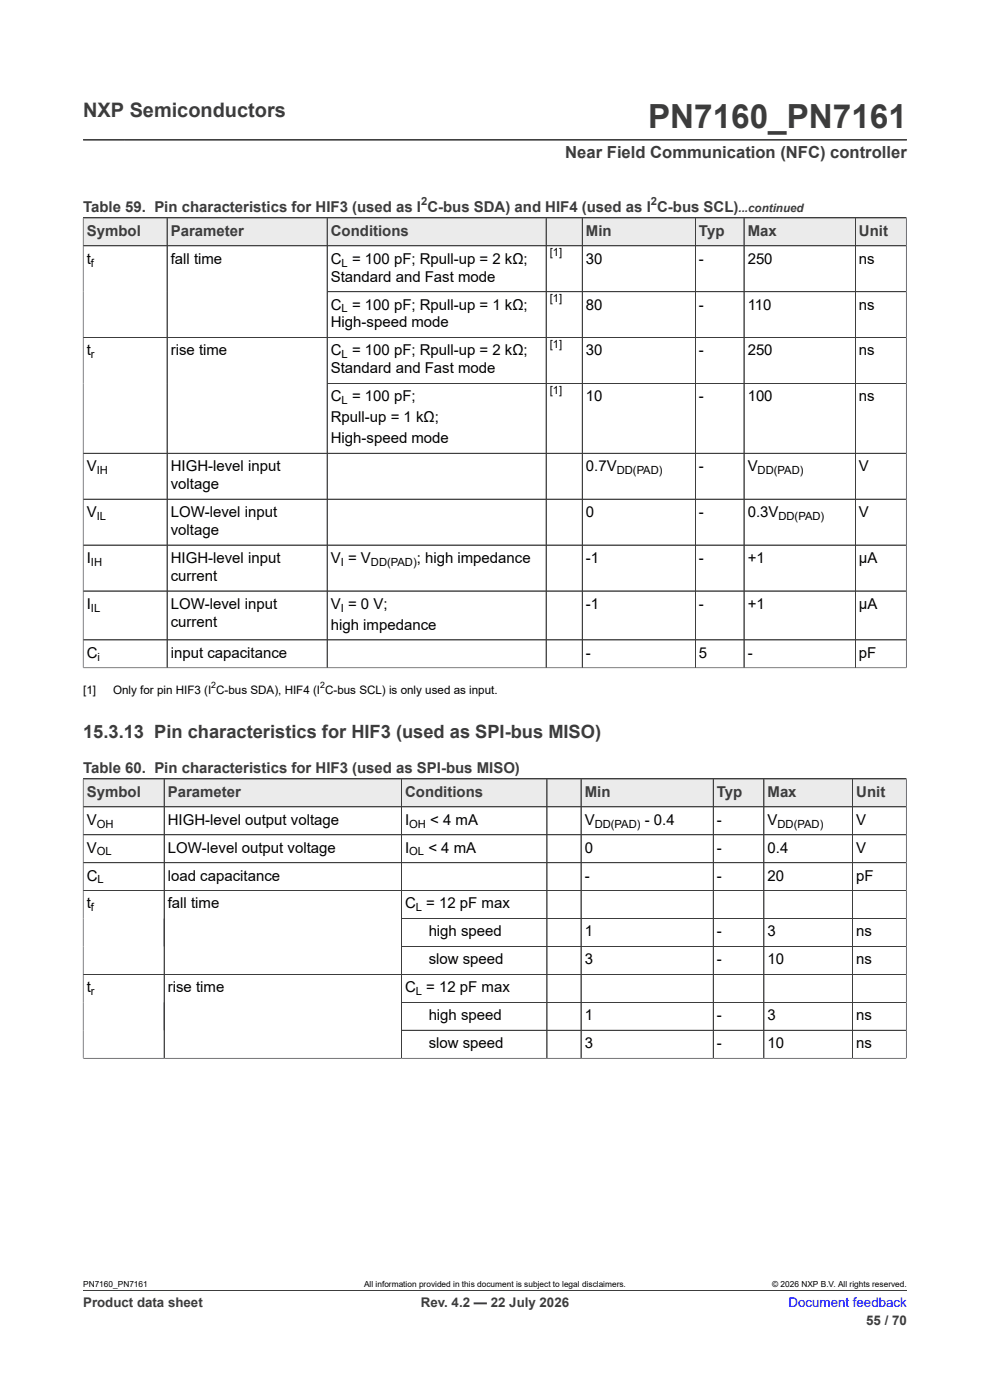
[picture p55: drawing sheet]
<svg xmlns="http://www.w3.org/2000/svg" width="210mm" height="297mm" viewBox="0 0 210 297" stroke-linecap="round" stroke-linejoin="round" font-family="sans-serif">
<defs><g id="words">
<text font-size="7.1" fill="#3c3c3c" x="137.5" y="27.2">PN7160_PN7161</text>
<text font-size="4.2" fill="#3c3c3c" x="17.6" y="24.8">NXP Semiconductors</text>
<text font-size="3.9" fill="#3c3c3c" x="17.6" y="156.5">15.3.13 Pin characteristics for HIF3 (used as SPI-bus MISO)</text>
<text font-size="3.5" fill="#3c3c3c" x="119.9" y="33.5">Near Field Communication (NFC) controller</text>
<g font-size="3.2" fill="#3c3c3c">
<text x="17.6" y="45.1">Table 59. Pin characteristics for HIF3 (used as I C-bus SDA) and HIF4 (used as I C-bus SCL)</text>
<text x="18.4" y="50">Symbol</text>
<text x="36.2" y="50">Parameter</text>
<text x="70.2" y="50">Conditions</text>
<text x="124.3" y="50">Min</text>
<text x="148.3" y="50">Typ</text>
<text x="158.6" y="50">Max</text>
<text x="182.2" y="50">Unit</text>
<text x="17.6" y="164.1">Table 60. Pin characteristics for HIF3 (used as SPI-bus MISO)</text>
<text x="18.4" y="169">Symbol</text>
<text x="35.6" y="169">Parameter</text>
<text x="85.9" y="169">Conditions</text>
<text x="124" y="169">Min</text>
<text x="152.1" y="169">Typ</text>
<text x="162.8" y="169">Max</text>
<text x="181.6" y="169">Unit</text>
</g>
<g font-size="3.2">
<text x="18.4" y="55.9">t</text>
<text x="36.2" y="55.9">fall time</text>
<text x="70.2" y="55.9">C = 100 pF; Rpull-up = 2 kΩ;</text>
<text x="70.2" y="59.7">Standard and Fast mode</text>
<text x="124.3" y="55.9">30</text>
<text x="148.3" y="55.9">-</text>
<text x="158.6" y="55.9">250</text>
<text x="182.2" y="55.9">ns</text>
<text x="70.2" y="65.7">C = 100 pF; Rpull-up = 1 kΩ;</text>
<text x="124.3" y="65.7">80</text>
<text x="148.3" y="65.7">-</text>
<text x="158.6" y="65.7">110</text>
<text x="182.2" y="65.7">ns</text>
<text x="70.2" y="69.5">High-speed mode</text>
<text x="18.4" y="75.4">t</text>
<text x="36.2" y="75.4">rise time</text>
<text x="70.2" y="75.4">C = 100 pF; Rpull-up = 2 kΩ;</text>
<text x="124.3" y="75.4">30</text>
<text x="148.3" y="75.4">-</text>
<text x="158.6" y="75.4">250</text>
<text x="182.2" y="75.4">ns</text>
<text x="70.2" y="79.2">Standard and Fast mode</text>
<text x="70.2" y="85.1">C = 100 pF;</text>
<text x="70.2" y="89.6">Rpull-up = 1 kΩ;</text>
<text x="124.3" y="85.1">10</text>
<text x="148.3" y="85.1">-</text>
<text x="158.6" y="85.1">100</text>
<text x="182.2" y="85.1">ns</text>
<text x="70.2" y="94">High-speed mode</text>
<text x="18.4" y="100">V</text>
<text x="36.2" y="100">HIGH-level input</text>
<text x="124.3" y="100">0.7V</text>
<text x="148.3" y="100">-</text>
<text x="158.6" y="100">V</text>
<text x="182.2" y="100">V</text>
<text x="36.2" y="103.8">voltage</text>
<text x="18.4" y="109.7">V</text>
<text x="36.2" y="109.7">LOW-level input</text>
<text x="36.2" y="113.5">voltage</text>
<text x="124.3" y="109.7">0</text>
<text x="148.3" y="109.7">-</text>
<text x="158.6" y="109.7">0.3V</text>
<text x="182.2" y="109.7">V</text>
<text x="18.4" y="119.4">I</text>
<text x="36.2" y="119.4">HIGH-level input</text>
<text x="70.2" y="119.4">V = V</text>
<text x="88.4" y="119.4">; high impedance</text>
<text x="124.3" y="119.4">-1</text>
<text x="148.3" y="119.4">-</text>
<text x="158.6" y="119.4">+1</text>
<text x="182.2" y="119.4">μA</text>
<text x="36.2" y="123.2">current</text>
<text x="18.4" y="129.2">I</text>
<text x="36.2" y="129.2">LOW-level input</text>
<text x="70.2" y="129.2">V = 0 V;</text>
<text x="124.3" y="129.2">-1</text>
<text x="148.3" y="129.2">-</text>
<text x="158.6" y="129.2">+1</text>
<text x="182.2" y="129.2">μA</text>
<text x="36.2" y="133">current</text>
<text x="70.2" y="133.6">high impedance</text>
<text x="18.4" y="139.5">C</text>
<text x="36.2" y="139.5">input capacitance</text>
<text x="124.3" y="139.5">-</text>
<text x="148.3" y="139.5">5</text>
<text x="158.6" y="139.5">-</text>
<text x="182.2" y="139.5">pF</text>
<text x="18.4" y="174.9">V</text>
<text x="35.6" y="174.9">HIGH-level output voltage</text>
<text x="85.9" y="174.9">I</text>
<text x="91.3" y="174.9">&lt; 4 mA</text>
<text x="124" y="174.9">V</text>
<text x="136.8" y="174.9">- 0.4</text>
<text x="152.1" y="174.9">-</text>
<text x="162.8" y="174.9">V</text>
<text x="181.6" y="174.9">V</text>
<text x="18.4" y="180.9">V</text>
<text x="35.6" y="180.9">LOW-level output voltage</text>
<text x="85.9" y="180.9">I</text>
<text x="90.9" y="180.9">&lt; 4 mA</text>
<text x="124" y="180.9">0</text>
<text x="152.1" y="180.9">-</text>
<text x="162.8" y="180.9">0.4</text>
<text x="181.6" y="180.9">V</text>
<text x="18.4" y="186.8">C</text>
<text x="35.6" y="186.8">load capacitance</text>
<text x="124" y="186.8">-</text>
<text x="152.1" y="186.8">-</text>
<text x="162.8" y="186.8">20</text>
<text x="181.6" y="186.8">pF</text>
<text x="18.4" y="192.7">t</text>
<text x="35.6" y="192.7">fall time</text>
<text x="85.9" y="192.7">C = 12 pF max</text>
<text x="90.9" y="198.7">high speed</text>
<text x="124" y="198.7">1</text>
<text x="152.1" y="198.7">-</text>
<text x="162.8" y="198.7">3</text>
<text x="181.6" y="198.7">ns</text>
<text x="90.9" y="204.6">slow speed</text>
<text x="124" y="204.6">3</text>
<text x="152.1" y="204.6">-</text>
<text x="162.8" y="204.6">10</text>
<text x="181.6" y="204.6">ns</text>
<text x="18.4" y="210.5">t</text>
<text x="35.6" y="210.5">rise time</text>
<text x="85.9" y="210.5">C = 12 pF max</text>
<text x="90.9" y="216.4">high speed</text>
<text x="124" y="216.4">1</text>
<text x="152.1" y="216.4">-</text>
<text x="162.8" y="216.4">3</text>
<text x="181.6" y="216.4">ns</text>
<text x="90.9" y="222.4">slow speed</text>
<text x="124" y="222.4">3</text>
<text x="152.1" y="222.4">-</text>
<text x="162.8" y="222.4">10</text>
<text x="181.6" y="222.4">ns</text>
</g>
<g font-size="2.8" fill="#3c3c3c">
<text x="17.6" y="277.3">Product data sheet</text>
<text x="89.3" y="277.3">Rev. 4.2 — 22 July 2026</text>
<text x="183.7" y="281">55 / 70</text>
</g>
<text font-size="2.8" fill="#00f" x="167.3" y="277.3">Document feedback</text>
<text font-size="2.5" fill="#3c3c3c" x="156.6" y="45.1">...continued</text>
<g font-size="2.5">
<text x="17.6" y="147.3">[1]</text>
<text x="24" y="147.3">Only for pin HIF3 (I C-bus SDA), HIF4 (I C-bus SCL) is only used as input.</text>
</g>
<g font-size="2.4" fill="#3c3c3c">
<text x="89.3" y="43.4">2</text>
<text x="138.1" y="43.4">2</text>
</g>
<g font-size="2.4">
<text x="19.3" y="56.5">f</text>
<text x="72.5" y="56.5">L</text>
<text x="116.6" y="54.3">[1]</text>
<text x="116.6" y="64">[1]</text>
<text x="72.5" y="66.3">L</text>
<text x="19.3" y="76">r</text>
<text x="72.5" y="76">L</text>
<text x="116.6" y="73.8">[1]</text>
<text x="116.6" y="83.5">[1]</text>
<text x="72.5" y="85.8">L</text>
<text x="20.5" y="100.6">IH</text>
<text x="130.8" y="100.6">DD(PAD)</text>
<text x="160.7" y="100.6">DD(PAD)</text>
<text x="20.5" y="110.3">IL</text>
<text x="165.1" y="110.3">DD(PAD)</text>
<text x="19.3" y="120">IH</text>
<text x="72.3" y="120">I</text>
<text x="78.7" y="120">DD(PAD)</text>
<text x="19.3" y="129.8">IL</text>
<text x="72.3" y="129.8">I</text>
<text x="20.7" y="140.2">i</text>
<text x="20.5" y="175.6">OH</text>
<text x="86.8" y="175.6">OH</text>
<text x="126.1" y="175.6">DD(PAD)</text>
<text x="164.9" y="175.6">DD(PAD)</text>
<text x="20.5" y="181.5">OL</text>
<text x="86.8" y="181.5">OL</text>
<text x="20.7" y="187.4">L</text>
<text x="19.3" y="193.3">f</text>
<text x="88.2" y="193.3">L</text>
<text x="19.3" y="211.1">r</text>
<text x="88.2" y="211.1">L</text>
</g>
<g font-size="1.9">
<text x="44.8" y="146">2</text>
<text x="67.9" y="146">2</text>
</g>
<g font-size="1.8">
<text x="17.6" y="273.1">PN7160_PN7161</text>
<text x="77.2" y="273.1">All information provided in this document is subject to legal disclaimers.</text>
<text x="163.8" y="273.1">© 2026 NXP B.V. All rights reserved.</text>
</g>
</g></defs>
<path d="M17.6 29.7h174.8M17.6 46.2h174.6" fill="none" stroke="#3c3c3c" stroke-width=".21"/>
<path d="M17.7 46.3h17.7v5.8h-17.7z" fill="#ebebeb"/>
<path d="M17.6 46.2h17.8v5.9h-17.8z" fill="none" stroke="#3c3c3c" stroke-width=".21"/>
<path d="M35.5 46.3h33.8v5.8h-33.8z" fill="#ebebeb"/>
<path d="M35.4 46.2h34v5.9h-34z" fill="none" stroke="#3c3c3c" stroke-width=".21"/>
<path d="M69.5 46.3h46.3v5.8h-46.3z" fill="#ebebeb"/>
<path d="M69.4 46.2h46.5v5.9h-46.5z" fill="none" stroke="#3c3c3c" stroke-width=".21"/>
<path d="M115.9 46.3h7.5v5.8h-7.5z" fill="#ebebeb"/>
<path d="M115.9 46.2h7.6v5.9h-7.6z" fill="none" stroke="#3c3c3c" stroke-width=".21"/>
<path d="M123.6 46.3h23.8v5.8h-23.8z" fill="#ebebeb"/>
<path d="M123.5 46.2h24v5.9h-24z" fill="none" stroke="#3c3c3c" stroke-width=".21"/>
<path d="M147.6 46.3h10.2v5.8h-10.2z" fill="#ebebeb"/>
<path d="M147.5 46.2h10.3v5.9h-10.3z" fill="none" stroke="#3c3c3c" stroke-width=".21"/>
<path d="M157.9 46.3h23.5v5.8h-23.5z" fill="#ebebeb"/>
<path d="M157.8 46.2h23.6v5.9h-23.6z" fill="none" stroke="#3c3c3c" stroke-width=".21"/>
<path d="M181.5 46.3h10.7v5.8h-10.7z" fill="#ebebeb"/>
<g fill="none" stroke="#3c3c3c" stroke-width=".21">
<path d="M17.6 52.1h174.6M17.6 46.3v95.4M17.6 46.2h174.6v95.5M35.4 46.3v95.4M69.4 46.3v95.4M115.9 46.3v95.4M123.5 46.3v95.4M147.5 46.3v95.4M157.8 46.3v95.4M181.4 46.2v95.5M17.6 71.6h174.6M69.4 61.9h122.8"/>
<path d="M17.6 96.2h174.6M69.4 81.4h122.8M17.6 105.9h174.6M17.6 115.6h174.6M17.6 125.4h174.6M17.6 135.7h174.6M17.6 141.7h174.7M17.6 165.2h174.6"/>
</g>
<path d="M17.7 165.3h17.1v5.8h-17.1z" fill="#ebebeb"/>
<path d="M17.6 165.2h17.2v6h-17.2z" fill="none" stroke="#3c3c3c" stroke-width=".21"/>
<path d="M34.9 165.3h50.2v5.8h-50.2z" fill="#ebebeb"/>
<path d="M34.8 165.2h50.4v6h-50.4z" fill="none" stroke="#3c3c3c" stroke-width=".21"/>
<path d="M85.2 165.3h30.8v5.8h-30.8z" fill="#ebebeb"/>
<path d="M85.2 165.2h30.8v6h-30.8z" fill="none" stroke="#3c3c3c" stroke-width=".21"/>
<path d="M116.1 165.3h7.1v5.8h-7.1z" fill="#ebebeb"/>
<path d="M116 165.2h7.3v6h-7.3z" fill="none" stroke="#3c3c3c" stroke-width=".21"/>
<path d="M123.3 165.3h27.9v5.8h-27.9z" fill="#ebebeb"/>
<path d="M123.3 165.2h28v6h-28z" fill="none" stroke="#3c3c3c" stroke-width=".21"/>
<path d="M151.4 165.3h10.6v5.8h-10.6z" fill="#ebebeb"/>
<path d="M151.3 165.2h10.7v6h-10.7z" fill="none" stroke="#3c3c3c" stroke-width=".21"/>
<path d="M162.1 165.3h18.7v5.8h-18.7z" fill="#ebebeb"/>
<path d="M162 165.2h18.9v6h-18.9z" fill="none" stroke="#3c3c3c" stroke-width=".21"/>
<path d="M180.9 165.3h11.3v5.8h-11.3z" fill="#ebebeb"/>
<g fill="none" stroke="#3c3c3c" stroke-width=".21">
<path d="M17.6 171.2h174.6M17.6 177.1h174.6M17.6 165.3v59.3M17.6 165.2h174.6v59.4M34.8 165.3v59.2M85.2 165.3v59.2M116 165.3v59.2M123.3 165.3v59.2M151.3 165.3v59.2M162 165.3v59.2M180.9 165.2v59.3M17.6 183h174.6"/>
<path d="M17.6 188.9h174.6M85.2 194.9h107M17.6 206.7h174.6M85.2 200.8h107M192.2 212.6h-107M192.2 218.6h-107M192.3 224.5h-174.7M17.6 273.8h174.8"/>
</g>
<use href="#words"/>
</svg>
